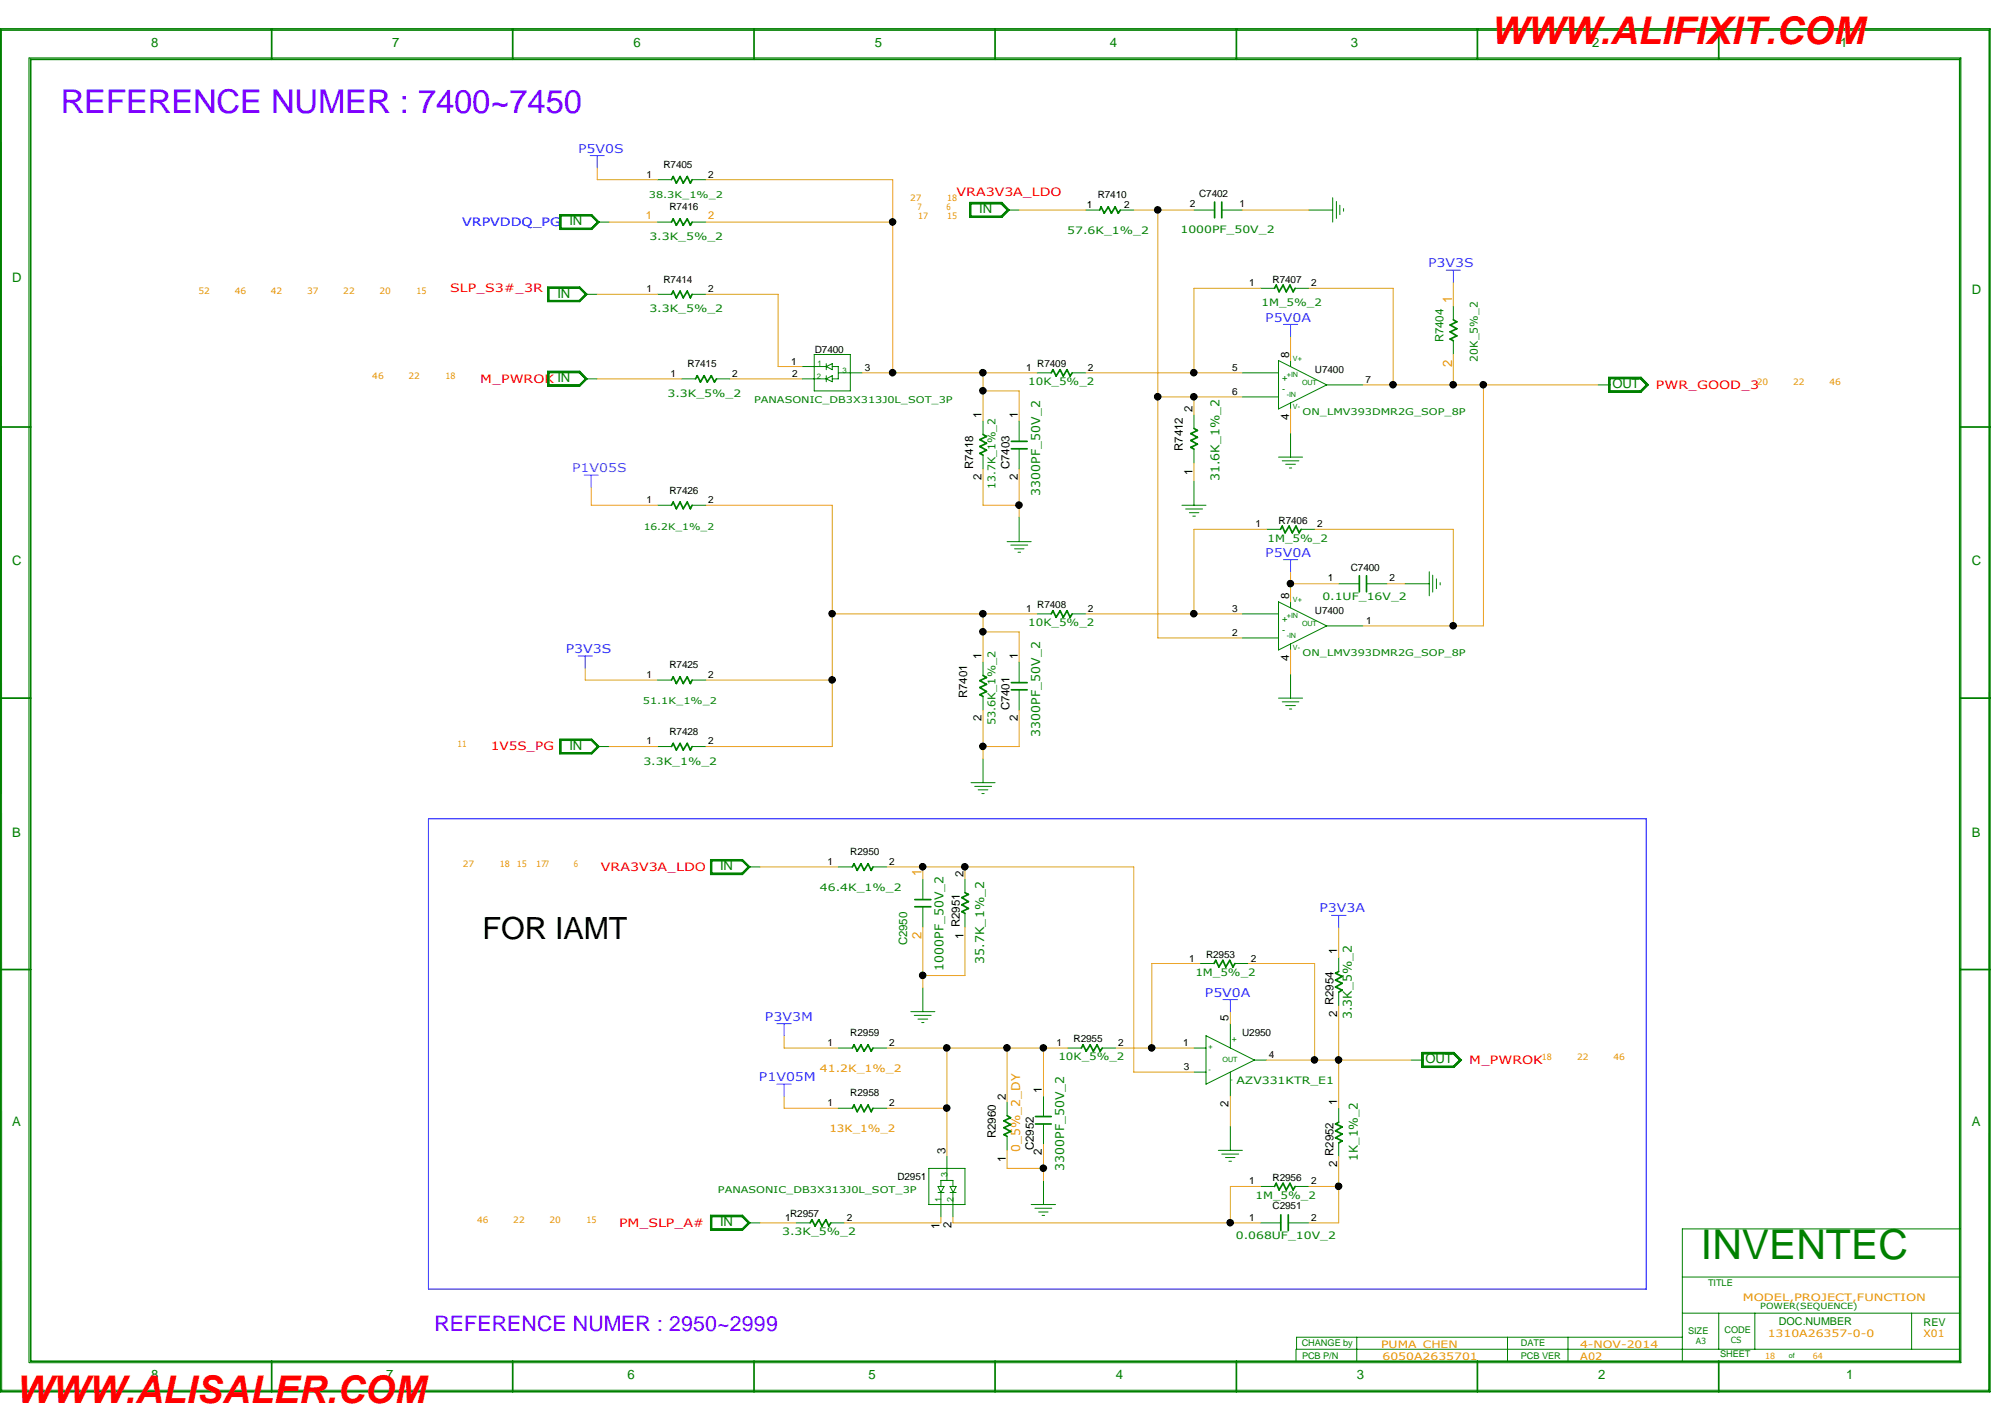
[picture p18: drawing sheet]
<svg xmlns="http://www.w3.org/2000/svg" width="297mm" height="210mm" viewBox="0 0 297 210" stroke-linecap="round" stroke-linejoin="round" font-family="sans-serif">
<defs><g id="words">
<text font-size="6.1" fill="#008000" x="251.2" y="186">INVENTEC</text>
<g font-size="5.6" fill="#f00">
<text x="220.4" y="6.4">WWW.ALIFIXIT.COM</text>
<text x="2.5" y="207.3">WWW.ALISALER.COM</text>
</g>
<text font-size="4.8" fill="#8000ff" x="9" y="16.8">REFERENCE NUMER : 7400~7450</text>
<text font-size="4.5" x="71.3" y="138.8">FOR IAMT</text>
<text font-size="3.1" fill="#8000ff" x="64.2" y="196.6">REFERENCE NUMER : 2950~2999</text>
<g font-size="1.9" fill="#008000">
<text x="22.3" y="6.9">8</text>
<text x="58" y="6.9">7</text>
<text x="93.6" y="6.9">6</text>
<text x="129.2" y="6.9">5</text>
<text x="163.9" y="6.9">4</text>
<text x="199.5" y="6.9">3</text>
<text x="235.2" y="6.9">2</text>
<text x="271.8" y="6.9">1</text>
<text x="84.1" y="33.3">IN</text>
<text x="144.6" y="31.5">IN</text>
<text x="1.8" y="41.7">D</text>
<text x="82.3" y="44">IN</text>
<text x="291.2" y="43.4">D</text>
<text x="238.2" y="57.3">OUT</text>
<text x="1.8" y="83.5">C</text>
<text x="291.2" y="83.5">C</text>
<text x="84.1" y="110.7">IN</text>
<text x="1.8" y="123.6">B</text>
<text x="291.2" y="123.6">B</text>
<text x="106.4" y="128.6">IN</text>
<text x="210.6" y="157.1">OUT</text>
<text x="1.8" y="166.3">A</text>
<text x="291.2" y="166.3">A</text>
<text x="106.4" y="181.1">IN</text>
<text x="22.3" y="203.7">8</text>
<text x="57.1" y="203.7">7</text>
<text x="92.7" y="203.7">6</text>
<text x="128.3" y="203.7">5</text>
<text x="164.8" y="203.7">4</text>
<text x="200.4" y="203.7">3</text>
<text x="236" y="203.7">2</text>
<text x="272.7" y="203.7">1</text>
</g>
<g font-size="1.9" fill="#ff8d00">
<text x="214.5" y="44.8" transform="rotate(-90 214.5 44.8)">1</text>
<text x="214.5" y="54.1" transform="rotate(-90 214.5 54.1)">2</text>
<text x="136.1" y="129.4" transform="rotate(-90 136.1 129.4)">1</text>
<text x="136.1" y="138.8" transform="rotate(-90 136.1 138.8)">2</text>
</g>
<g font-size="1.8" fill="#0080ff">
<text x="85.4" y="22.6">P5V0S</text>
<text x="210.9" y="39.5">P3V3S</text>
<text x="186.9" y="47.5">P5V0A</text>
<text x="186.9" y="82.2">P5V0A</text>
<text x="83.6" y="96.5">P3V3S</text>
<text x="194.9" y="134.7">P3V3A</text>
<text x="178" y="147.2">P5V0A</text>
<text x="113" y="150.8">P3V3M</text>
<text x="112.1" y="159.7">P1V05M</text>
</g>
<text font-size="1.8" fill="#1e90ff" x="84.5" y="69.7">P1V05S</text>
<g font-size="1.8" fill="#008000">
<text x="180.1" y="71.1" transform="rotate(-90 180.1 71.1)">31.6K_1%_2</text>
<text x="153.6" y="73.2" transform="rotate(-90 153.6 73.2)">3300PF_50V_2</text>
<text x="153.6" y="108.8" transform="rotate(-90 153.6 108.8)">3300PF_50V_2</text>
<text x="139.4" y="143.4" transform="rotate(-90 139.4 143.4)">1000PF_50V_2</text>
<text x="145.4" y="142.4" transform="rotate(-90 145.4 142.4)">35.7K_1%_2</text>
<text x="199.7" y="150.6" transform="rotate(-90 199.7 150.6)">3.3K_5%_2</text>
<text x="157.2" y="173" transform="rotate(-90 157.2 173)">3300PF_50V_2</text>
<text x="200.6" y="171.4" transform="rotate(-90 200.6 171.4)">1K_1%_2</text>
</g>
<text font-size="1.8" fill="#ff8d00" x="150.7" y="170.2" transform="rotate(-90 150.7 170.2)">0_5%_2_DY</text>
<g font-size="1.7" fill="#f00">
<text x="141.3" y="28.9">VRA3V3A_LDO</text>
<text x="66.5" y="43.2">SLP_S3#_3R</text>
<text x="70.9" y="56.5">M_PWROK IN</text>
<text x="244.6" y="57.4">PWR_GOOD_3</text>
<text x="72.5" y="110.8">1V5S_PG</text>
<text x="88.8" y="128.7">VRA3V3A_LDO</text>
<text x="217" y="157.1">M_PWROK</text>
<text x="91.4" y="181.2">PM_SLP_A#</text>
</g>
<text font-size="1.7" fill="#00f" x="68.3" y="33.4">VRPVDDQ_PG</text>
<g font-size="1.7">
<text x="190.4" y="52.9" transform="rotate(-90 190.4 52.9)">8</text>
<text x="145" y="61.7" transform="rotate(-90 145 61.7)">1</text>
<text x="150.3" y="61.7" transform="rotate(-90 150.3 61.7)">1</text>
<text x="176.1" y="60.9" transform="rotate(-90 176.1 60.9)">2</text>
<text x="190.4" y="62" transform="rotate(-90 190.4 62)">4</text>
<text x="143.8" y="69.3" transform="rotate(-90 143.8 69.3)">R7418</text>
<text x="145" y="70.9" transform="rotate(-90 145 70.9)">2</text>
<text x="149.1" y="69.3" transform="rotate(-90 149.1 69.3)">C7403</text>
<text x="150.3" y="70.9" transform="rotate(-90 150.3 70.9)">2</text>
<text x="174.7" y="66.6" transform="rotate(-90 174.7 66.6)">R7412</text>
<text x="176.1" y="70.1" transform="rotate(-90 176.1 70.1)">1</text>
<text x="190.4" y="88.5" transform="rotate(-90 190.4 88.5)">8</text>
<text x="145" y="97.3" transform="rotate(-90 145 97.3)">1</text>
<text x="150.3" y="97.3" transform="rotate(-90 150.3 97.3)">1</text>
<text x="190.4" y="97.6" transform="rotate(-90 190.4 97.6)">4</text>
<text x="142.9" y="103.1" transform="rotate(-90 142.9 103.1)">R7401</text>
<text x="145" y="106.6" transform="rotate(-90 145 106.6)">2</text>
<text x="149.1" y="104.9" transform="rotate(-90 149.1 104.9)">C7401</text>
<text x="150.3" y="106.6" transform="rotate(-90 150.3 106.6)">2</text>
<text x="142.3" y="129.5" transform="rotate(-90 142.3 129.5)">2</text>
<text x="141.8" y="137" transform="rotate(-90 141.8 137)">R2951</text>
<text x="142.3" y="138.7" transform="rotate(-90 142.3 138.7)">1</text>
<text x="197.5" y="141" transform="rotate(-90 197.5 141)">1</text>
<text x="197" y="148.5" transform="rotate(-90 197 148.5)">R2954</text>
<text x="181.5" y="150.9" transform="rotate(-90 181.5 150.9)">5</text>
<text x="197.5" y="150.2" transform="rotate(-90 197.5 150.2)">2</text>
<text x="153.9" y="161.4" transform="rotate(-90 153.9 161.4)">1</text>
<text x="148.5" y="162.4" transform="rotate(-90 148.5 162.4)">2</text>
<text x="181.5" y="163.5" transform="rotate(-90 181.5 163.5)">2</text>
<text x="197.5" y="163.2" transform="rotate(-90 197.5 163.2)">1</text>
<text x="139.7" y="170.5" transform="rotate(-90 139.7 170.5)">3</text>
<text x="147.1" y="168.1" transform="rotate(-90 147.1 168.1)">R2960</text>
<text x="148.5" y="171.7" transform="rotate(-90 148.5 171.7)">1</text>
<text x="152.7" y="169.9" transform="rotate(-90 152.7 169.9)">C2952</text>
<text x="153.9" y="170.6" transform="rotate(-90 153.9 170.6)">2</text>
<text x="197" y="170.8" transform="rotate(-90 197 170.8)">R2952</text>
<text x="197.5" y="172.4" transform="rotate(-90 197.5 172.4)">2</text>
<text x="138.8" y="181.5" transform="rotate(-90 138.8 181.5)">1</text>
<text x="140.5" y="181.4" transform="rotate(-90 140.5 181.4)">2</text>
</g>
<g font-size="1.7" fill="#008000">
<text x="213.2" y="50.6" transform="rotate(-90 213.2 50.6)">R7404</text>
<text x="134" y="139.7" transform="rotate(-90 134 139.7)">C2950</text>
</g>
<g font-size="1.6" fill="#ff8d00">
<text x="95.4" y="32.4">1</text>
<text x="104.6" y="32.4">2</text>
</g>
<g font-size="1.6" fill="#008000">
<text x="218.3" y="53.4" transform="rotate(-90 218.3 53.4)">20K_5%_2</text>
<text x="147" y="72.2" transform="rotate(-90 147 72.2)">13.7K_1%_2</text>
<text x="147" y="107.1" transform="rotate(-90 147 107.1)">53.6K_1%_2</text>
<text x="262.8" y="195.8">DOC.NUMBER</text>
<text x="284.1" y="195.9">REV</text>
</g>
<g font-size="1.5">
<text x="95.5" y="26.2">1</text>
<text x="98" y="24.8">R7405</text>
<text x="104.6" y="26.2">2</text>
<text x="162.1" y="29.3">R7410</text>
<text x="177.1" y="29">C7402</text>
<text x="98.9" y="31.1">R7416</text>
<text x="160.5" y="30.7">1</text>
<text x="166" y="30.7">2</text>
<text x="175.8" y="30.5">2</text>
<text x="183.1" y="30.5">1</text>
<text x="98" y="41.7">R7414</text>
<text x="188" y="41.7">R7407</text>
<text x="95.5" y="43.2">1</text>
<text x="104.6" y="43.2">2</text>
<text x="184.5" y="42.3">1</text>
<text x="193.7" y="42.3">2</text>
<text x="116.9" y="53.8">1</text>
<text x="120.4" y="52.2">D7400</text>
<text x="99.1" y="55.6">1</text>
<text x="101.6" y="54.2">R7415</text>
<text x="108.2" y="55.6">2</text>
<text x="117" y="55.6">2</text>
<text x="127.8" y="54.7">3</text>
<text x="151.6" y="54.7">1</text>
<text x="153.2" y="54.2">R7409</text>
<text x="160.7" y="54.7">2</text>
<text x="182" y="58.3">6</text>
<text x="182" y="54.7">5</text>
<text x="194.2" y="55.1">U7400</text>
<text x="201.7" y="56.5">7</text>
<text x="95.5" y="74.3">1</text>
<text x="98.9" y="72.9">R7426</text>
<text x="104.6" y="74.3">2</text>
<text x="185.5" y="77.9">1</text>
<text x="188.8" y="77.3">R7406</text>
<text x="194.6" y="77.9">2</text>
<text x="153.2" y="89.8">R7408</text>
<text x="196.1" y="85.9">1</text>
<text x="199.5" y="84.3">C7400</text>
<text x="205.2" y="85.9">2</text>
<text x="151.6" y="90.4">1</text>
<text x="160.7" y="90.4">2</text>
<text x="182" y="93.9">2</text>
<text x="182" y="90.4">3</text>
<text x="194.2" y="90.7">U7400</text>
<text x="201.8" y="92.2">1</text>
<text x="95.5" y="100.2">1</text>
<text x="98.9" y="98.7">R7425</text>
<text x="104.6" y="100.2">2</text>
<text x="95.5" y="109.9">1</text>
<text x="98.9" y="108.5">R7428</text>
<text x="104.6" y="109.9">2</text>
<text x="122.2" y="127.8">1</text>
<text x="125.6" y="126.3">R2950</text>
<text x="131.3" y="127.8">2</text>
<text x="175.6" y="142">1</text>
<text x="178.1" y="141.5">R2953</text>
<text x="184.7" y="142">2</text>
<text x="122.2" y="154.5">1</text>
<text x="125.6" y="153">R2959</text>
<text x="131.3" y="154.5">2</text>
<text x="156" y="154.5">1</text>
<text x="158.6" y="153.9">R2955</text>
<text x="165.1" y="154.5">2</text>
<text x="174.8" y="154.5">1</text>
<text x="183.5" y="153">U2950</text>
<text x="125.6" y="162">R2958</text>
<text x="174.9" y="158">3</text>
<text x="187.4" y="156.3">4</text>
<text x="122.2" y="163.4">1</text>
<text x="131.3" y="163.4">2</text>
<text x="116.7" y="179.8">R2957</text>
<text x="132.5" y="174.4">D2951</text>
<text x="184.5" y="175">1</text>
<text x="188" y="174.4">R2956</text>
<text x="188" y="178.6">C2951</text>
<text x="193.7" y="175">2</text>
<text x="116" y="180.3">1</text>
<text x="125.1" y="180.3">2</text>
<text x="184.5" y="180.3">1</text>
<text x="193.7" y="180.3">2</text>
</g>
<g font-size="1.5" fill="#008000">
<text x="95.9" y="35.5">3.3K_5%_2</text>
<text x="157.6" y="34.6">57.6K_1%_2</text>
<text x="174.4" y="34.4">1000PF_50V_2</text>
<text x="95.9" y="46.1">3.3K_5%_2</text>
<text x="186.3" y="45.3">1M_5%_2</text>
<text x="98.6" y="58.6">3.3K_5%_2</text>
<text x="151.9" y="56.9">10K_5%_2</text>
<text x="187.2" y="80">1M_5%_2</text>
<text x="195.3" y="88.7">0.1UF_16V_2</text>
<text x="151.9" y="92.5">10K_5%_2</text>
<text x="95" y="112.9">3.3K_1%_2</text>
<text x="121.1" y="131.7">46.4K_1%_2</text>
<text x="176.6" y="144.1">1M_5%_2</text>
<text x="156.3" y="156.6">10K_5%_2</text>
<text x="182.6" y="160.1">AZV331KTR_E1</text>
<text x="185.5" y="177">1M_5%_2</text>
<text x="115.5" y="182.4">3.3K_5%_2</text>
<text x="182.5" y="183.1">0.068UF_10V_2</text>
</g>
<g font-size="1.5" fill="#ff8d00">
<text x="121.1" y="158.4">41.2K_1%_2</text>
<text x="122.5" y="167.3">13K_1%_2</text>
<text x="257.4" y="192.2">MODEL,PROJECT,FUNCTION</text>
<text x="261.1" y="197.5">1310A26357-0-0</text>
<text x="284.1" y="197.5">X01</text>
<text x="204" y="199.1">PUMA CHEN</text>
<text x="204.2" y="200.9">6050A2635701</text>
<text x="233.4" y="199.1">4-NOV-2014</text>
<text x="233.4" y="200.9">A02</text>
</g>
<g font-size="1.4" fill="#008000">
<text x="95.8" y="29.3">38.3K_1%_2</text>
<text x="111.4" y="59.6">PANASONIC_DB3X313J0L_SOT_3P</text>
<text x="189.4" y="57.9">-</text>
<text x="189.4" y="56.2">+</text>
<text x="192.4" y="61.3">ON_LMV393DMR2G_SOP_8P</text>
<text x="95.1" y="78.2">16.2K_1%_2</text>
<text x="189.4" y="93.5">-</text>
<text x="189.4" y="91.8">+</text>
<text x="192.4" y="96.9">ON_LMV393DMR2G_SOP_8P</text>
<text x="95" y="104.1">51.1K_1%_2</text>
<text x="106" y="176.2">PANASONIC_DB3X313J0L_SOT_3P</text>
<text x="252.3" y="189.9">TITLE</text>
<text x="249.3" y="197">SIZE</text>
<text x="254.7" y="196.9">CODE</text>
<text x="192.3" y="198.8">CHANGE by</text>
<text x="192.3" y="200.7">PCB P/N</text>
<text x="224.7" y="198.8">DATE</text>
<text x="224.7" y="200.7">PCB VER</text>
<text x="254.1" y="200.4">SHEET</text>
</g>
<g font-size="1.3" fill="#ff8d00">
<text x="134.4" y="29.7">27</text>
<text x="139.9" y="29.7">18</text>
<text x="135.5" y="31">7</text>
<text x="135.6" y="32.3">17</text>
<text x="139.8" y="31">6</text>
<text x="139.9" y="32.3">15</text>
<text x="29.3" y="43.5">52</text>
<text x="34.7" y="43.5">46</text>
<text x="40" y="43.5">42</text>
<text x="45.4" y="43.5">37</text>
<text x="50.7" y="43.5">22</text>
<text x="56" y="43.5">20</text>
<text x="61.5" y="43.5">15</text>
<text x="55" y="56">46</text>
<text x="60.3" y="56">22</text>
<text x="65.8" y="56">18</text>
<text x="259.5" y="56.9">20</text>
<text x="264.9" y="56.9">22</text>
<text x="270.2" y="56.9">46</text>
<text x="67.6" y="110.3">11</text>
<text x="68.4" y="128.1">27</text>
<text x="73.8" y="128.1">18</text>
<text x="76.3" y="128.1">15</text>
<text x="79.2" y="128.1">177</text>
<text x="84.7" y="128.1">6</text>
<text x="227.8" y="156.6">18</text>
<text x="233" y="156.6">22</text>
<text x="238.3" y="156.6">46</text>
<text x="70.5" y="180.6">46</text>
<text x="75.8" y="180.6">22</text>
<text x="81.2" y="180.6">20</text>
<text x="86.6" y="180.6">15</text>
<text x="260.7" y="200.7">18</text>
<text x="267.8" y="200.7">64</text>
</g>
<g font-size="1.3" fill="#008000">
<text x="182.7" y="153.2" transform="rotate(180 182.7 153.2)">+</text>
<text x="140" y="173.9" transform="rotate(-90 140 173.9)">3</text>
<text x="139.1" y="177.5" transform="rotate(-90 139.1 177.5)">1</text>
<text x="140.8" y="177.6" transform="rotate(-90 140.8 177.6)">2</text>
<text x="260" y="193.4">POWER(SEQUENCE)</text>
<text x="250.5" y="198.5">A3</text>
<text x="255.6" y="198.4">CS</text>
</g>
<g font-size="1.1" fill="#008000">
<text x="191" y="53.3">V+</text>
<text x="120.6" y="55.9">2</text>
<text x="120.7" y="54.1">1</text>
<text x="124.5" y="55">3</text>
<text x="190.1" y="55.7">+IN</text>
<text x="190.1" y="58.6">-IN</text>
<text x="192.3" y="56.9">OUT</text>
<text x="191" y="60.4">V-</text>
<text x="191" y="88.9">V+</text>
<text x="190.1" y="91.3">+IN</text>
<text x="190.1" y="94.2">-IN</text>
<text x="192.3" y="92.5">OUT</text>
<text x="191" y="96">V-</text>
<text x="178.5" y="154.9">+</text>
<text x="178.5" y="158.4">-</text>
<text x="180.6" y="156.9">OUT</text>
<text x="181.7" y="159.8">-</text>
<text x="264.2" y="200.6">of</text>
</g>
</g></defs>
<g fill="none" stroke="#008000" stroke-width=".25">
<path d="M0 4.3h293.9v201.3h-293.9zM40.1 4.3v4.5M75.7 4.3v4.5M111.4 4.3v4.5M147 4.3v4.5M182.6 4.3v4.5M218.2 4.3v4.5M253.9 4.3v4.5M289.5 8.8h-285v192.3h285M289.5 8.7v192.4M99.2 26.5l.2-.4 .5 1 .6-1 .4 1 .6-1 .5 1 .2-.6M99.2 32.8l.2-.5 .5 1 .6-1 .4 1 .6-1 .5 1 .2-.5"/>
<path d="M162.4 31l.2-.4 .5 .9 .6-.9 .5 .9 .5-.9 .5 .9 .3-.5M179.4 29.8v2.4M180.5 29.8v2.4M99.2 43.5l.2-.5 .5 1 .6-1 .4 1 .6-1 .5 1 .2-.5M102.7 56l.3-.5 .5 .9 .5-.9 .5 .9 .6-.9 .4 .9 .3-.4M155.3 55.1l.2-.5 .5 .9 .6-.9 .5 .9 .5-.9 .5 .9 .3-.4M188.3 42.6l.2-.5 .4 1 .6-1 .5 1 .5-1 .5 1 .3-.5M214.7 47.2l.5 .3-1 .5 1 .6-1 .4 1 .6-1 .5 .5 .2M0 63.1h4.5M99.2 74.6l.2-.4 .5 .9 .6-.9 .4 .9 .6-.9 .5 .9 .2-.5M145.2 64.2l.5 .3-1 .4 1 .6-1 .5 1 .5-1 .5 .5 .2M149.4 65.2h2.3"/>
<path d="M149.4 66.3h2.3M176.4 63.3l.5 .3-1 .5 1 .5-1 .5 1 .5-1 .5 .5 .2M189.1 78.2l.3-.5 .4 1 .6-1 .5 1 .5-1 .5 1 .3-.5M289.5 63.1h4.4M145.2 99.8l.5 .3-1 .4 1 .6-1 .5 1 .6-1 .4 .5 .3M155.3 90.7l.2-.5 .5 1 .6-1 .5 1 .5-1 .5 1 .3-.5M200.8 85v2.4M201.8 85v2.4M0 103.1h4.5M99.2 110.3l.2-.5 .5 1 .6-1 .4 1 .6-1 .5 1 .2-.5M99.2 100.5l.2-.5 .5 1 .6-1 .4 1 .6-1 .5 1 .2-.5M149.4 100.8h2.3"/>
<path d="M149.4 101.9h2.3M289.5 103.1h4.4M125.9 128.1l.2-.5 .5 1 .6-1 .4 1 .6-1 .5 1 .2-.5M135.1 132.9h2.4M135.1 133.9h2.4M142.5 131.9l.5 .2-.9 .5 .9 .6-.9 .4 .9 .6-.9 .5 .4 .2M0 143.2h4.5M125.9 154.8l.2-.5 .5 1 .6-1 .4 1 .6-1 .5 1 .2-.5M159.7 154.8l.3-.5 .4 1 .6-1 .5 1 .5-1 .5 1 .3-.5M179.3 142.3l.3-.4 .4 .9 .6-.9 .5 .9 .5-.9 .5 .9 .3-.5M197.7 143.5l-.4 .3 .9 .4-.9 .6 .9 .4-.9 .6 .9 .5-.5 .3M289.5 143.2h4.4"/>
<path d="M125.9 163.7l.2-.5 .5 1 .6-1 .4 1 .6-1 .5 1 .2-.5M148.8 164.8l.5 .3-1 .5 1 .5-1 .5 1 .5-1 .5 .5 .3M152.9 164.9h2.4M152.9 166h2.4M188.3 175.3l.2-.5 .4 1 .6-1 .5 1 .5-1 .5 1 .3-.5M189.2 179.5v2.3M190.3 179.5v2.3M197.7 165.8l-.4 .2 .9 .5-.9 .5 .9 .5-.9 .6 .9 .4-.5 .3M119.7 180.6l.2-.4 .5 .9 .5-.9 .5 .9 .6-.9 .4 .9 .3-.5M40.1 201.1v4.5M75.7 201.1v4.5M111.4 201.1v4.5"/>
<path d="M147 201.1v4.5M182.6 201.1v4.5M218.2 201.1v4.5M253.9 201.1v4.5"/>
</g>
<g fill="none" stroke="#008000" stroke-width=".15">
<path d="M.2 4.4l.1 201M.3 4.5h293.4M4.3 8.6v192.7M4.3 8.6h285.3v192.7h-285.3M293.8 4.5l-.1 200.9h-293.4M82.7 31.7h4.7l1.1 1.1-1.1 1.1h-4.7zM82.7 31.7h4.7l1 1.1-1 1h-4.7zM82.8 31.8h4.6l.9 1-.9 .9h-4.6zM82.9 31.9h4.4l.9 .9-.9 .9h-4.4zM88.2 32.8h1.8M97.1 26.5h2.1M97.1 32.8h2.1"/>
<path d="M102.2 26.5h2.1M102.2 32.8h2.1M143.2 29.9h4.8l1.1 1.1-1.1 1.1h-4.8zM143.3 30h4.7l1 1-1 1h-4.7zM143.3 30.1h4.6l1 .9-1 1h-4.6zM143.4 30.1h4.5l.9 .9-.9 .9h-4.5zM148.8 31h1.7M160.4 31h2M165.5 31h2M176.4 31h3M180.5 31h3M193.3 31h3.5"/>
<path d="M196.8 29.2v3.6M197.4 29.8v2.5M197.9 30.3v1.4M198.5 30.8v.4M80.9 42.4h4.7l1.1 1.1-1.1 1.1h-4.7zM80.9 54.8h4.7l1.1 1.2-1.1 1.1h-4.7zM80.9 42.5h4.7l1.1 1-1.1 1h-4.7zM80.9 54.9h4.7l1.1 1.1-1.1 1h-4.7zM81 42.5h4.6l.9 1-.9 .9h-4.6zM81 55h4.6l.9 1-.9 .9h-4.6zM81.1 55.1h4.5l.8 .9-.8 .9h-4.5zM81.1 42.6h4.5l.8 .9-.8 .9h-4.5z"/>
<path d="M86.4 43.5h1.8M86.4 56h1.8M97.1 43.5h2.1M100.7 56h2M102.2 43.5h2.1M105.8 56h2M118.5 56h3.5M118.5 54.1h3.5M120.3 52.4h5.3v5.3h-5.3zM122 54.1l.9-.4v.9zM122 56l.9-.5v.9zM122 53.7v.9"/>
<path d="M122 55.5v.9M122.9 54.1h.9v1.9h-.9M123.8 55.1h3.6M153.2 55.1h2.1M158.4 55.1h2M183.5 55.1h5.3M183.5 58.6h5.3M186.2 42.6h2.1M188.8 53.3l7.2 3.6-7.2 3.5zM190.6 53.3v.8M190.6 59.5v.9M191.3 42.6h2"/>
<path d="M196 56.9h5.3M214.7 45.3v1.9M214.7 50.3v2.1M236 56.9h1.8M237.6 55.7h4.8l1.1 1.2-1.1 1.1h-4.8zM237.7 55.8h4.7l1 1.1-1 1h-4.7zM237.7 55.9h4.6l1 1-1 .9h-4.6zM237.8 56h4.5l.9 .9-.9 .8h-4.5zM97.1 74.6h2.1M102.2 74.6h2.1M145.2 62.2v2M145.2 67.2v2.1"/>
<path d="M150.5 62.2v3M150.5 66.3v3M150.5 76.4v3.6M174.6 74.6h3.5M175.1 75.2h2.5M175.7 75.7h1.4M176.2 76.2h.4M176.4 61.3v2M176.4 66.3v2.1M176.4 71.1v3.5M187.1 78.2h2M188.8 67.5h3.6"/>
<path d="M189.4 68.1h2.5M189.9 68.6h1.4M190.5 69.1h.3M190.6 64v3.5M192.2 78.2h2M145.2 97.8v2M148.8 80h3.5M149.3 80.5h2.5M149.9 81.1h1.4M150.4 81.6h.3M150.5 97.8v3M153.2 90.7h2.1"/>
<path d="M158.4 90.7h2M183.5 90.7h5.3M183.5 94.2h5.3M188.8 88.9l7.2 3.6-7.2 3.5zM190.6 88.9v.9M190.6 95.1v.9M190.6 99.6v3.5M196 92.5h5.3M197.7 86.2h3.1M201.8 86.2h3.1M207.6 86.2h3.5M211.1 84.5v3.5"/>
<path d="M211.6 85v2.5M212.2 85.5v1.5M212.7 86.1v.3M82.7 109.2h4.7l1.1 1.1-1.1 1.1h-4.7zM82.7 109.2h4.7l1 1.1-1 1h-4.7zM82.8 109.3h4.6l.9 1-.9 .9h-4.6zM82.9 109.4h4.4l.9 .9-.9 .9h-4.4zM88.2 110.3h1.8M97.1 110.3h2.1M97.1 100.5h2.1M102.2 110.3h2.1M102.2 100.5h2.1"/>
<path d="M143.4 115.6h3.6M144 116.2h2.5M144.5 116.7h1.4M145 117.2h.4M145.2 102.9v2M145.2 112.1v3.5M150.5 101.9v3M188.8 103.1h3.6M189.4 103.7h2.5M189.9 104.2h1.4M190.5 104.7h.3M104.9 127h4.8l1.1 1.1-1.1 1.1h-4.8z"/>
<path d="M105 127h4.6l1.1 1.1-1.1 1h-4.6zM105.1 127.1h4.5l1 1-1 .9h-4.5zM105.2 127.2h4.4l.9 .9-.9 .8h-4.4zM110.5 128.1h1.8M123.8 128.1h2.1M128.9 128.1h2.1M136.3 129.9v3M136.3 133.9v3.1M142.5 129.9v2M142.5 134.9v2.1M123.8 154.8h2.1M128.9 154.8h2.1"/>
<path d="M134.5 149.4h3.6M135 150h2.5M135.6 150.5h1.4M136.1 151h.4M136.3 145.9v3.5M157.7 154.8h2M162.8 154.8h2M176.4 154.8h1.7M176.4 158.4h1.7M177.2 142.3h2.1M178.1 153l7.2 3.6-7.2 3.5zM181.7 151.2v3.6"/>
<path d="M181.7 158.4v3.5M182.4 142.3h2M185.3 156.6h1.8M197.7 141.4v2.1M197.7 146.6v1.9M208.4 156.6h1.8M210 155.4h4.8l1.1 1.2-1.1 1.1h-4.8zM210.1 155.5h4.7l1 1.1-1 1h-4.7zM210.1 155.6h4.6l1 1-1 .9h-4.6zM210.2 155.7h4.5l.9 .9-.9 .9h-4.5zM104.9 179.5h4.8l1.1 1.1-1.1 1.1h-4.8zM105 179.6h4.6l1.1 1-1.1 1.1h-4.6z"/>
<path d="M105.1 179.7h4.5l1 .9-1 1h-4.5zM105.2 179.7h4.4l.9 .9-.9 .9h-4.4zM123.8 163.7h2.1M128.9 163.7h2.1M137.2 172.6h5.3v5.3h-5.3zM138.6 175.3h.8l-.4 .8zM138.6 176.1h.8M139 175.3v-.9h1.8v.9M139 176.1v3.6M139.9 170.8v3.6M140.3 175.3h.9l-.4 .8zM140.3 176.1h.9"/>
<path d="M140.8 176.1v3.6M148.8 162.8v2M148.8 167.9v2M152.3 177.9h3.6M152.9 178.5h2.5M153.4 179h1.4M153.9 179.5h.4M154.1 161.9v3M154.1 166v3M154.1 174.4v3.5M180 169.9h3.5M180.5 170.5h2.5"/>
<path d="M181 171h1.4M181.5 171.5h.4M181.7 166.4v3.5M186.2 175.3h2.1M191.3 175.3h2M197.7 163.7v2.1M197.7 168.8v2M110.5 180.6h1.8M117.6 180.6h2.1M122.7 180.6h2M186.2 180.6h3M190.3 180.6h3"/>
<path d="M191.4 199.3v1.8M200.4 197.5v3.6M222.7 197.5v3.6M231.6 197.5v3.6M248.5 197.5h-57v1.8h98M248.5 181.5v19.6M248.5 194h41M248.5 188.6h41M248.6 181.5h41M253.9 194v5.3M259.2 194v5.3M282.4 194v5.3"/>
</g>
<g fill="none" stroke="#daa520" stroke-width=".15">
<path d="M88.2 24.8v1.7h8.9M90 32.8h7.1M104.3 32.8h27.6M104.3 26.5h27.6v28.6M150.5 31h9.9M167.5 31h8.9M171 31v63.2h12.5M183.5 31h9.8M88.2 56h12.5M88.2 43.5h8.9M104.3 43.5h10.6v10.6h3.6M107.8 56h10.7"/>
<path d="M127.4 55.1h25.8M145.2 57.7h5.3v4.5M145.2 55.1v7.1M160.4 55.1h23.1M171 58.6h12.5M176.4 58.6v2.7M186.2 42.6h-9.8v12.5M190.6 49.7v3.6M193.3 42.6h12.5v14.3M201.3 56.9h34.7M214.7 41.7v3.6M214.7 52.4v4.5"/>
<path d="M219.1 56.9v35.6h-17.8M87.3 72v2.6h9.8M104.3 74.6h18.6v35.7h-18.6M145.2 69.3v5.3h5.3M150.5 69.3v7.1M176.4 68.4v2.7M187.1 78.2h-10.7v12.5M190.6 60.4v3.6M194.2 78.2h20.5v14.3M86.4 98.7v1.8h10.7M122.9 90.7h30.3M145.2 93.3h5.3v4.5"/>
<path d="M145.2 90.7v7.1M160.4 90.7h23.1M190.6 84.5v4.4M190.6 96v3.6M190.6 86.2h7.1M204.9 86.2h2.7M90 110.3h7.1M104.3 100.5h18.6M145.2 104.9v7.2M150.5 104.9v5.4h-5.3M112.3 128.1h11.5M131 128.1h36.5v30.3h8.9"/>
<path d="M136.3 128.1v1.8M136.3 137v8.9M142.5 128.1v1.8M142.5 137v7.1h-6.2M197.7 137v4.4M115.8 153v1.8h8M131 154.8h26.7M139.9 154.8v16M148.8 154.8v8M154.1 154.8v7.1M164.8 154.8h11.6M177.2 142.3h-7.1v12.5"/>
<path d="M181.7 149.4v1.8M184.4 142.3h9.8v14.3M187.1 156.6h21.3M197.7 148.5v15.2M115.8 161.9v1.8h8M131 163.7h8.9M139 179.7v.9h-14.3M140.8 179.7v.9h45.4M148.8 169.9v2.7h5.3M154.1 169v5.4M181.7 161.9v4.5M186.2 175.3h-4.5v5.3"/>
<path d="M193.3 175.3h4.4M197.7 170.8v9.8h-4.4M112.3 180.6h5.3"/>
</g>
<path d="M86.3 70.2h2.1M87.3 70.2v1.8" fill="none" stroke="#1e90ff" stroke-width=".15"/>
<g fill="none" stroke="#0080ff" stroke-width=".15">
<path d="M87.2 23h2.1M88.2 23v1.8M213.6 39.9h2.1M214.7 39.9v1.8M189.6 47.9h2.1M190.6 47.9v1.8M85.4 96.9h2.1M86.4 96.9v1.8M189.6 82.7h2.1M190.6 82.7v1.8M196.7 135.2h2.1M197.7 135.2v1.8"/>
<path d="M114.8 151.2h2.1M115.8 151.2v1.8M180.6 147.7h2.2M181.7 147.7v1.7M114.8 160.1h2.1M115.8 160.1v1.8"/>
</g>
<path d="M63.3 120.9h179.9v69.5h-179.9z" fill="none" stroke="#00f" stroke-width=".15"/>
<g fill="#000">
<circle cx="131.8" cy="32.8" r=".49"/>
<circle cx="171" cy="31" r=".49"/>
<circle cx="131.8" cy="55" r=".49"/>
<circle cx="145.2" cy="57.7" r=".49"/>
<circle cx="145.2" cy="55" r=".49"/>
<circle cx="171" cy="58.6" r=".49"/>
<circle cx="176.3" cy="55" r=".49"/>
<circle cx="176.3" cy="58.6" r=".49"/>
<circle cx="205.8" cy="56.8" r=".49"/>
<circle cx="214.6" cy="56.8" r=".49"/>
<circle cx="219.1" cy="56.8" r=".49"/>
<circle cx="150.5" cy="74.6" r=".49"/>
<circle cx="122.9" cy="90.7" r=".49"/>
<circle cx="145.2" cy="93.3" r=".49"/>
<circle cx="145.2" cy="90.7" r=".49"/>
<circle cx="176.3" cy="90.7" r=".49"/>
<circle cx="190.6" cy="86.2" r=".49"/>
<circle cx="214.6" cy="92.4" r=".49"/>
<circle cx="122.9" cy="100.4" r=".49"/>
<circle cx="145.2" cy="110.3" r=".49"/>
<circle cx="136.3" cy="128" r=".49"/>
<circle cx="142.5" cy="128" r=".49"/>
<circle cx="136.3" cy="144.1" r=".49"/>
<circle cx="139.8" cy="154.8" r=".49"/>
<circle cx="148.7" cy="154.8" r=".49"/>
<circle cx="154.1" cy="154.8" r=".49"/>
<circle cx="170.1" cy="154.8" r=".49"/>
<circle cx="194.2" cy="156.6" r=".49"/>
<circle cx="197.7" cy="156.6" r=".49"/>
<circle cx="139.8" cy="163.7" r=".49"/>
<circle cx="154.1" cy="172.6" r=".49"/>
<circle cx="197.7" cy="175.2" r=".49"/>
<circle cx="181.7" cy="180.6" r=".49"/>
</g>
<g fill="none" stroke="#000" stroke-width=".15">
<circle cx="131.8" cy="32.8" r=".49"/>
<circle cx="171" cy="31" r=".49"/>
<circle cx="131.8" cy="55" r=".49"/>
<circle cx="145.2" cy="57.7" r=".49"/>
<circle cx="145.2" cy="55" r=".49"/>
<circle cx="171" cy="58.6" r=".49"/>
<circle cx="176.3" cy="55" r=".49"/>
<circle cx="176.3" cy="58.6" r=".49"/>
<circle cx="205.8" cy="56.8" r=".49"/>
<circle cx="214.6" cy="56.8" r=".49"/>
<circle cx="219.1" cy="56.8" r=".49"/>
<circle cx="150.5" cy="74.6" r=".49"/>
<circle cx="122.9" cy="90.7" r=".49"/>
<circle cx="145.2" cy="93.3" r=".49"/>
<circle cx="145.2" cy="90.7" r=".49"/>
<circle cx="176.3" cy="90.7" r=".49"/>
<circle cx="190.6" cy="86.2" r=".49"/>
<circle cx="214.6" cy="92.4" r=".49"/>
<circle cx="122.9" cy="100.4" r=".49"/>
<circle cx="145.2" cy="110.3" r=".49"/>
<circle cx="136.3" cy="128" r=".49"/>
<circle cx="142.5" cy="128" r=".49"/>
<circle cx="136.3" cy="144.1" r=".49"/>
<circle cx="139.8" cy="154.8" r=".49"/>
<circle cx="148.7" cy="154.8" r=".49"/>
<circle cx="154.1" cy="154.8" r=".49"/>
<circle cx="170.1" cy="154.8" r=".49"/>
<circle cx="194.2" cy="156.6" r=".49"/>
<circle cx="197.7" cy="156.6" r=".49"/>
<circle cx="139.8" cy="163.7" r=".49"/>
<circle cx="154.1" cy="172.6" r=".49"/>
<circle cx="197.7" cy="175.2" r=".49"/>
<circle cx="181.7" cy="180.6" r=".49"/>
</g>
<use href="#words"/>
</svg>
